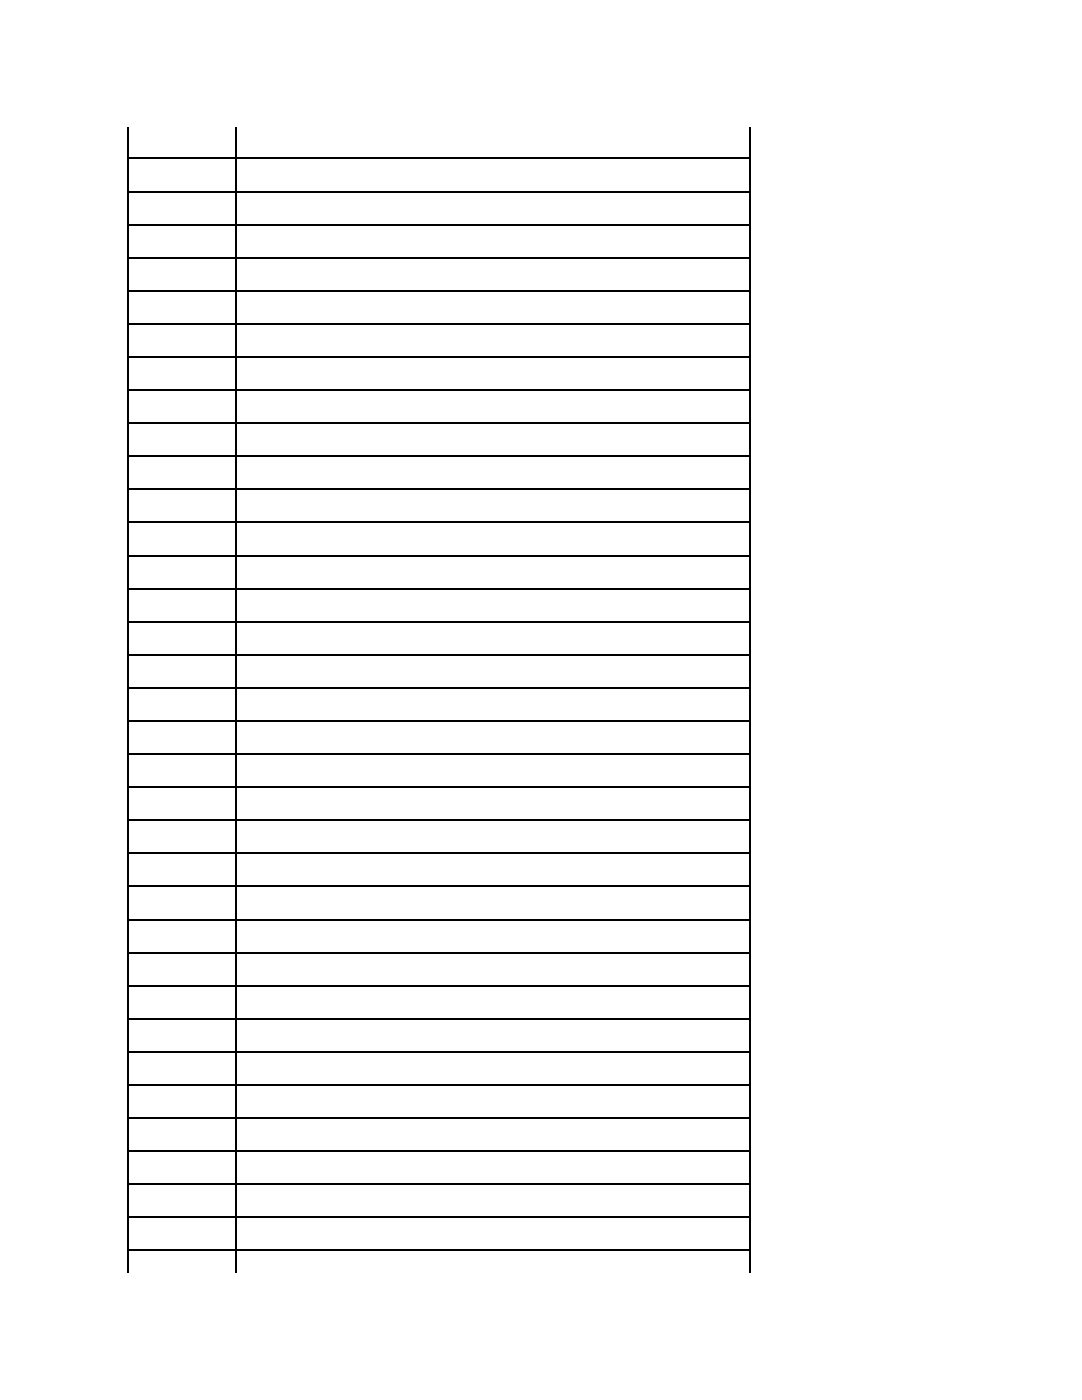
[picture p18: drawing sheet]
<svg xmlns="http://www.w3.org/2000/svg" width="216mm" height="279mm" viewBox="0 0 216 279" stroke-linecap="round" stroke-linejoin="round" font-family="sans-serif">
<g fill="none" stroke="#000" stroke-width=".25">
<path d="M25.4 38.2h124.5M25.4 31.6h124.5M25.5 25.4v228.6M47.1 25.4v228.6M149.7 25.4v228.6M25.4 58h124.5M25.4 51.4h124.5M25.4 44.8h124.5M25.4 77.9h124.5M25.4 71.2h124.5M25.4 64.6h124.5M25.4 97.7h124.5"/>
<path d="M25.4 91.1h124.5M25.4 84.5h124.5M25.4 117.5h124.5M25.4 110.9h124.5M25.4 104.3h124.5M25.4 137.3h124.5M25.4 130.7h124.5M25.4 124.1h124.5M25.4 157.1h124.5M25.4 150.5h124.5M25.4 143.9h124.5M25.4 176.9h124.5"/>
<path d="M25.4 170.3h124.5M25.4 163.7h124.5M25.4 196.7h124.5M25.4 190.1h124.5M25.4 183.5h124.5M25.4 216.5h124.5M25.4 209.9h124.5M25.4 203.3h124.5M25.4 236.3h124.5M25.4 229.7h124.5M25.4 223.1h124.5M25.4 249.6h124.5"/>
<path d="M25.4 243h124.5"/>
</g>
</svg>
